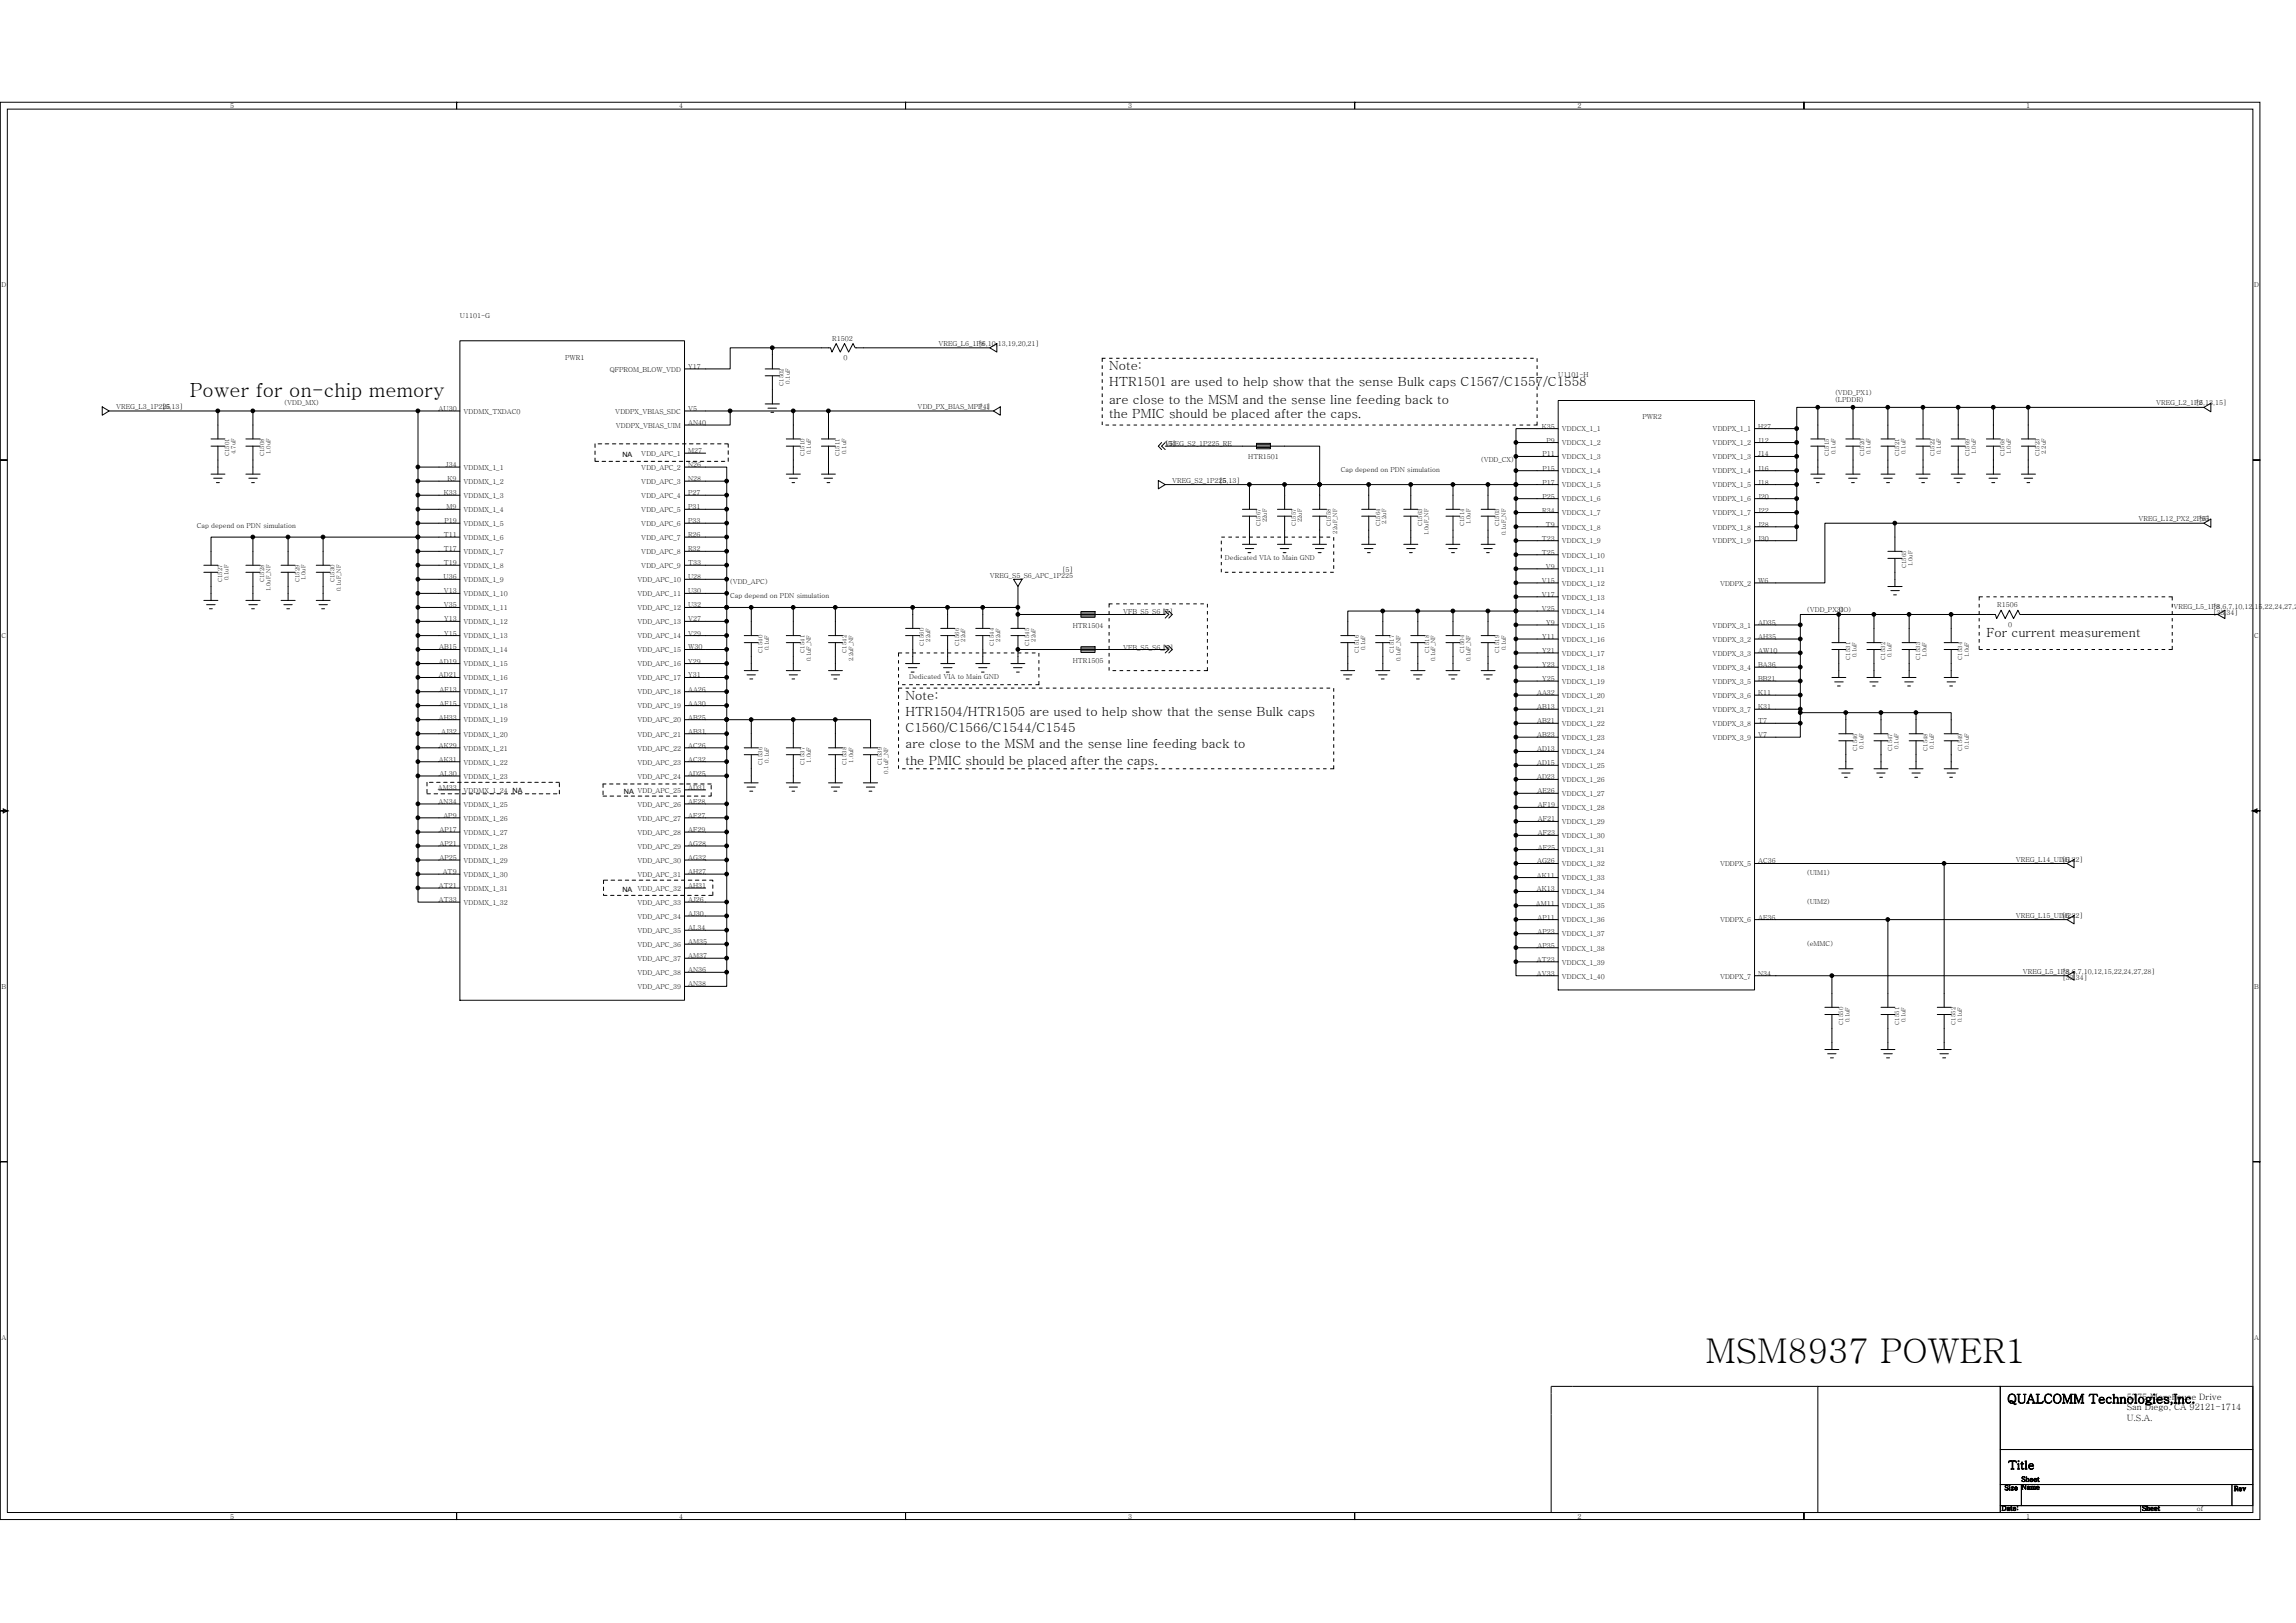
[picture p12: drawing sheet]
<svg xmlns="http://www.w3.org/2000/svg" width="297mm" height="210mm" viewBox="0 0 297 210" stroke-linecap="round" stroke-linejoin="round" font-family="sans-serif">
<defs><g id="words">
<text font-size="4.4" x="220.6" y="176.4">MSM8937 POWER1</text>
<text font-size="2.5" x="24.5" y="51.4">Power for on-chip memory</text>
<g font-size="1.6">
<text x="143.5" y="47.9">Note:</text>
<text x="143.5" y="50">HTR1501 are used to help show that the sense Bulk caps C1567/C1557/C1558</text>
<text x="143.5" y="52.3">are close to the MSM and the sense line feeding back to</text>
<text x="143.5" y="54.1">the PMIC should be placed after the caps.</text>
<text x="257" y="82.4">For current measurement</text>
<text x="117.2" y="90.6">Note:</text>
<text x="117.2" y="92.7">HTR1504/HTR1505 are used to help show that the sense Bulk caps</text>
<text x="117.2" y="94.7">C1560/C1566/C1544/C1545</text>
<text x="117.2" y="96.8">are close to the MSM and the sense line feeding back to</text>
<text x="117.2" y="98.9">the PMIC should be placed after the caps.</text>
<text x="259.7" y="181.5">QUALCOMM Technologies,Inc.</text>
</g>
<text font-size="1.5" x="259.8" y="190.1">Title</text>
<g font-size="1.1">
<text x="275.1" y="183.8">U.S.A.</text>
<text x="275.1" y="182.5">San Diego, CA 92121-1714</text>
<text x="275.1" y="181.1">5775 Morehouse Drive</text>
</g>
<g font-size=".9">
<text x="29.8" y="14">5</text>
<text x="87.9" y="14">4</text>
<text x="146" y="14">3</text>
<text x="204.1" y="14">2</text>
<text x="262.1" y="14">1</text>
<text x=".2" y="37.2">D</text>
<text x="59.5" y="41.1">U1101-G</text>
<text x="291.6" y="37.2">D</text>
<text x="73.1" y="46.5">PWR1</text>
<text x="89" y="47.7">Y17</text>
<text x="107.7" y="44.1">R1502</text>
<text x="109.1" y="46.6">0</text>
<text x="121.4" y="44.7">VREG_L6_1P8</text>
<text x="126.6" y="44.7">[6,10,13,19,20,21]</text>
<text x="15" y="52.9">VREG_L3_1P225</text>
<text x="21" y="52.9">[6,13]</text>
<text x="36.8" y="52.5">(VDD_MX)</text>
<text x="56.7" y="53.2">AU30</text>
<text x="60" y="53.5">VDDMX_TXDAC0</text>
<text x="78.9" y="48.1">QFPROM_BLOW_VDD</text>
<text x="79.6" y="53.5">VDDPX_VBIAS_SDC</text>
<text x="89" y="53.2">V5</text>
<text x="118.7" y="52.9">VDD_PX_BIAS_MPP_1</text>
<text x="126.7" y="52.9">[4]</text>
<text x="201.6" y="48.8">U1101-H</text>
<text x="237.4" y="52">(LPDDR)</text>
<text x="237.4" y="51.1">(VDD_PX1)</text>
<text x="279" y="52.5">VREG_L2_1P2</text>
<text x="284.1" y="52.5">[6,13,15]</text>
<text x="79.7" y="55.4">VDDPX_VBIAS_UIM</text>
<text x="80.5" y="59.1">NA</text>
<text x="83" y="59">VDD_APC_1</text>
<text x="89" y="55">AN40</text>
<text x="89" y="58.6">M27</text>
<text x="150.7" y="57.7">[5]</text>
<text x="150.7" y="57.7">VREG_S2_1P225_RE</text>
<text x="161.5" y="59.4">HTR1501</text>
<text x="191.6" y="59.7">(VDD_CX)</text>
<text x="199.5" y="55.5">K35</text>
<text x="199.6" y="59.1">P11</text>
<text x="200.1" y="57.3">P9</text>
<text x="202.1" y="55.8">VDDCX_1_1</text>
<text x="202.1" y="57.6">VDDCX_1_2</text>
<text x="202.1" y="59.4">VDDCX_1_3</text>
<text x="212.5" y="54.3">PWR2</text>
<text x="221.6" y="55.8">VDDPX_1_1</text>
<text x="221.6" y="57.6">VDDPX_1_2</text>
<text x="221.6" y="59.4">VDDPX_1_3</text>
<text x="227.5" y="55.5">H27</text>
<text x="227.5" y="57.3">J12</text>
<text x="227.5" y="59.1">J14</text>
<text x="57.4" y="64.1">K33</text>
<text x="57.7" y="60.4">J34</text>
<text x="57.8" y="65.9">M9</text>
<text x="57.9" y="62.3">K9</text>
<text x="60" y="60.8">VDDMX_1_1</text>
<text x="60" y="62.6">VDDMX_1_2</text>
<text x="60" y="64.4">VDDMX_1_3</text>
<text x="83" y="60.8">VDD_APC_2</text>
<text x="83" y="62.6">VDD_APC_3</text>
<text x="83" y="64.4">VDD_APC_4</text>
<text x="89" y="60.4">N26</text>
<text x="89" y="62.2">N28</text>
<text x="89" y="64.1">P27</text>
<text x="89" y="65.9">P31</text>
<text x="151.7" y="62.4">VREG_S2_1P225</text>
<text x="157.7" y="62.4">[ ,13]</text>
<text x="173.5" y="61.1">Cap depend on PDN simulation</text>
<text x="199.6" y="60.9">P15</text>
<text x="199.6" y="62.7">P17</text>
<text x="199.6" y="64.5">P25</text>
<text x="202.1" y="61.3">VDDCX_1_4</text>
<text x="202.1" y="63.1">VDDCX_1_5</text>
<text x="202.1" y="64.9">VDDCX_1_6</text>
<text x="221.6" y="61.3">VDDPX_1_4</text>
<text x="221.6" y="63.1">VDDPX_1_5</text>
<text x="221.6" y="64.9">VDDPX_1_6</text>
<text x="227.5" y="60.9">J16</text>
<text x="227.5" y="62.7">J18</text>
<text x="227.5" y="64.5">J20</text>
<text x="25.5" y="68.3">Cap depend on PDN simulation</text>
<text x="57.4" y="69.5">T11</text>
<text x="57.4" y="71.3">T17</text>
<text x="57.5" y="67.7">P19</text>
<text x="60" y="66.3">VDDMX_1_4</text>
<text x="60" y="68.1">VDDMX_1_5</text>
<text x="60" y="69.8">VDDMX_1_6</text>
<text x="60" y="71.7">VDDMX_1_7</text>
<text x="83" y="66.2">VDD_APC_5</text>
<text x="83" y="68">VDD_APC_6</text>
<text x="83" y="69.8">VDD_APC_7</text>
<text x="83" y="71.7">VDD_APC_8</text>
<text x="89" y="67.7">P33</text>
<text x="89" y="69.5">R26</text>
<text x="89" y="71.3">R32</text>
<text x="199.5" y="70">T23</text>
<text x="199.5" y="71.8">T25</text>
<text x="199.5" y="66.3">R34</text>
<text x="200" y="68.2">T9</text>
<text x="202.1" y="66.7">VDDCX_1_7</text>
<text x="202.1" y="68.5">VDDCX_1_8</text>
<text x="202.1" y="70.3">VDDCX_1_9</text>
<text x="221.6" y="66.7">VDDPX_1_7</text>
<text x="221.6" y="68.5">VDDPX_1_8</text>
<text x="221.6" y="70.3">VDDPX_1_9</text>
<text x="227.5" y="66.3">J22</text>
<text x="227.5" y="68.2">J28</text>
<text x="227.5" y="70">J30</text>
<text x="276.7" y="67.4">VREG_L12_PX2_2P95</text>
<text x="284.5" y="67.4">[6]</text>
<text x="57.4" y="75">U36</text>
<text x="57.4" y="73.1">T19</text>
<text x="57.4" y="76.8">V13</text>
<text x="60" y="73.5">VDDMX_1_8</text>
<text x="60" y="75.3">VDDMX_1_9</text>
<text x="60" y="77.1">VDDMX_1_10</text>
<text x="82.5" y="75.3">VDD_APC_10</text>
<text x="82.5" y="77.1">VDD_APC_11</text>
<text x="83" y="73.5">VDD_APC_9</text>
<text x="89" y="73.1">T33</text>
<text x="89" y="74.9">U28</text>
<text x="89" y="76.8">U30</text>
<text x="94.5" y="75.6">(VDD_APC)</text>
<text x="94.5" y="77.4">Cap depend on PDN simulation</text>
<text x="128.1" y="74.8">VREG_S5_S6_APC_1P225</text>
<text x="137.4" y="74">[5]</text>
<text x="158.5" y="72.4">Dedicated VIA to Main GND</text>
<text x="199.5" y="75.4">V15</text>
<text x="199.5" y="77.2">V17</text>
<text x="200" y="73.6">V9</text>
<text x="202.1" y="72.1">VDDCX_1_10</text>
<text x="202.1" y="74">VDDCX_1_11</text>
<text x="202.1" y="75.8">VDDCX_1_12</text>
<text x="202.1" y="77.6">VDDCX_1_13</text>
<text x="222.5" y="75.8">VDDPX_2</text>
<text x="227.5" y="75.4">W6</text>
<text x=".2" y="82.6">C</text>
<text x="57.4" y="78.6">V35</text>
<text x="57.5" y="80.4">Y13</text>
<text x="57.5" y="82.2">Y15</text>
<text x="60" y="79">VDDMX_1_11</text>
<text x="60" y="80.8">VDDMX_1_12</text>
<text x="60" y="82.6">VDDMX_1_13</text>
<text x="82.5" y="78.9">VDD_APC_12</text>
<text x="82.5" y="80.7">VDD_APC_13</text>
<text x="82.5" y="82.6">VDD_APC_14</text>
<text x="89" y="78.6">U32</text>
<text x="89" y="80.4">V27</text>
<text x="89" y="82.2">V29</text>
<text x="138.8" y="81.2">HTR1504</text>
<text x="145.3" y="79.5">VFB_S5_S6_P</text>
<text x="150.4" y="79.5">[5]</text>
<text x="199.5" y="79.1">V25</text>
<text x="199.5" y="82.7">Y11</text>
<text x="200" y="80.9">Y9</text>
<text x="202.1" y="79.4">VDDCX_1_14</text>
<text x="202.1" y="81.2">VDDCX_1_15</text>
<text x="202.1" y="83">VDDCX_1_16</text>
<text x="221.6" y="81.2">VDDPX_3_1</text>
<text x="221.6" y="83">VDDPX_3_2</text>
<text x="227.5" y="80.9">AD35</text>
<text x="227.5" y="82.7">AH35</text>
<text x="233.8" y="79.2">(VDD_PX3)</text>
<text x="237.9" y="79.2">(IO)</text>
<text x="258.4" y="78.6">R1506</text>
<text x="259.8" y="81.1">0</text>
<text x="281.2" y="78.8">VREG_L5_1P8</text>
<text x="286.3" y="79.6">[33,34]</text>
<text x="286.3" y="78.8">[3,6,7,10,12,15,22,24,27,2</text>
<text x="291.6" y="82.6">C</text>
<text x="56.8" y="85.9">AD19</text>
<text x="56.8" y="87.7">AD21</text>
<text x="56.8" y="84">AB15</text>
<text x="56.9" y="89.5">AF13</text>
<text x="60" y="84.4">VDDMX_1_14</text>
<text x="60" y="86.2">VDDMX_1_15</text>
<text x="60" y="88">VDDMX_1_16</text>
<text x="60" y="89.9">VDDMX_1_17</text>
<text x="82.5" y="84.4">VDD_APC_15</text>
<text x="82.5" y="86.2">VDD_APC_16</text>
<text x="82.5" y="89.9">VDD_APC_18</text>
<text x="82.5" y="88">VDD_APC_17</text>
<text x="89" y="84">W30</text>
<text x="89" y="85.9">Y29</text>
<text x="89" y="89.5">AA26</text>
<text x="89" y="87.7">Y31</text>
<text x="117.6" y="87.8">Dedicated VIA to Main GND</text>
<text x="138.8" y="85.8">HTR1505</text>
<text x="145.3" y="84">VFB_S5_S6_N</text>
<text x="150.4" y="84">[5]</text>
<text x="198.9" y="89.9">AA32</text>
<text x="199.5" y="84.5">Y21</text>
<text x="199.5" y="88.1">Y25</text>
<text x="199.5" y="86.3">Y23</text>
<text x="202.1" y="84.8">VDDCX_1_17</text>
<text x="202.1" y="88.5">VDDCX_1_19</text>
<text x="202.1" y="86.7">VDDCX_1_18</text>
<text x="221.6" y="84.8">VDDPX_3_3</text>
<text x="221.6" y="86.7">VDDPX_3_4</text>
<text x="221.6" y="88.5">VDDPX_3_5</text>
<text x="227.5" y="84.5">AW10</text>
<text x="227.5" y="86.3">BA36</text>
<text x="227.5" y="88.1">BB21</text>
<text x="227.5" y="89.9">K11</text>
<text x="56.8" y="93.1">AH33</text>
<text x="56.9" y="91.3">AF15</text>
<text x="57.1" y="94.9">AJ32</text>
<text x="60" y="91.7">VDDMX_1_18</text>
<text x="60" y="93.5">VDDMX_1_19</text>
<text x="60" y="95.3">VDDMX_1_20</text>
<text x="82.5" y="93.5">VDD_APC_20</text>
<text x="82.5" y="95.3">VDD_APC_21</text>
<text x="82.5" y="91.7">VDD_APC_19</text>
<text x="89" y="93.1">AB25</text>
<text x="89" y="94.9">AB31</text>
<text x="89" y="91.3">AA30</text>
<text x="198.9" y="91.8">AB13</text>
<text x="198.9" y="93.6">AB21</text>
<text x="198.9" y="95.4">AB23</text>
<text x="202.1" y="90.3">VDDCX_1_20</text>
<text x="202.1" y="92.1">VDDCX_1_21</text>
<text x="202.1" y="93.9">VDDCX_1_22</text>
<text x="202.1" y="95.7">VDDCX_1_23</text>
<text x="221.6" y="90.3">VDDPX_3_6</text>
<text x="221.6" y="92.1">VDDPX_3_7</text>
<text x="221.6" y="93.9">VDDPX_3_8</text>
<text x="221.6" y="95.7">VDDPX_3_9</text>
<text x="227.5" y="91.8">K31</text>
<text x="227.5" y="93.6">T7</text>
<text x="227.5" y="95.4">V7</text>
<text x="56.8" y="96.8">AK29</text>
<text x="56.8" y="98.6">AK31</text>
<text x="56.9" y="100.4">AL30</text>
<text x="60" y="97.1">VDDMX_1_21</text>
<text x="60" y="98.9">VDDMX_1_22</text>
<text x="60" y="100.8">VDDMX_1_23</text>
<text x="82.5" y="97.1">VDD_APC_22</text>
<text x="82.5" y="98.9">VDD_APC_23</text>
<text x="82.5" y="100.8">VDD_APC_24</text>
<text x="89" y="96.8">AC26</text>
<text x="89" y="98.6">AC32</text>
<text x="89" y="100.4">AD25</text>
<text x="198.9" y="97.2">AD13</text>
<text x="198.9" y="99">AD15</text>
<text x="198.9" y="100.8">AD23</text>
<text x="202.1" y="97.6">VDDCX_1_24</text>
<text x="202.1" y="99.4">VDDCX_1_25</text>
<text x="202.1" y="101.2">VDDCX_1_26</text>
<text x="56.6" y="102.2">AM33</text>
<text x="56.7" y="104">AN34</text>
<text x="56.9" y="107.7">AP17</text>
<text x="57.4" y="105.8">AP9</text>
<text x="60" y="102.6">VDDMX_1_24 NA</text>
<text x="60" y="104.4">VDDMX_1_25</text>
<text x="60" y="106.2">VDDMX_1_26</text>
<text x="80.7" y="102.8">NA VDD_APC_25</text>
<text x="82.5" y="104.4">VDD_APC_26</text>
<text x="82.5" y="106.2">VDD_APC_27</text>
<text x="89" y="102.2">AD31</text>
<text x="89" y="104">AE28</text>
<text x="89" y="105.8">AF27</text>
<text x="89" y="107.7">AF29</text>
<text x="198.9" y="102.6">AE26</text>
<text x="198.9" y="104.5">AF19</text>
<text x="198.9" y="106.3">AF21</text>
<text x="202.1" y="103">VDDCX_1_27</text>
<text x="202.1" y="104.8">VDDCX_1_28</text>
<text x="202.1" y="106.6">VDDCX_1_29</text>
<text x="56.9" y="109.5">AP21</text>
<text x="56.9" y="111.3">AP25</text>
<text x="57.3" y="113.1">AT9</text>
<text x="60" y="108">VDDMX_1_27</text>
<text x="60" y="109.8">VDDMX_1_28</text>
<text x="60" y="111.6">VDDMX_1_29</text>
<text x="60" y="113.5">VDDMX_1_30</text>
<text x="82.5" y="108">VDD_APC_28</text>
<text x="82.5" y="109.8">VDD_APC_29</text>
<text x="82.5" y="111.6">VDD_APC_30</text>
<text x="82.5" y="113.5">VDD_APC_31</text>
<text x="89" y="109.5">AG28</text>
<text x="89" y="111.3">AG32</text>
<text x="89" y="113.1">AH27</text>
<text x="198.8" y="113.5">AK11</text>
<text x="198.9" y="111.7">AG26</text>
<text x="198.9" y="108.1">AF23</text>
<text x="198.9" y="109.9">AF25</text>
<text x="202.1" y="108.4">VDDCX_1_30</text>
<text x="202.1" y="110.3">VDDCX_1_31</text>
<text x="202.1" y="112.1">VDDCX_1_32</text>
<text x="202.1" y="113.9">VDDCX_1_33</text>
<text x="222.5" y="112.1">VDDPX_5</text>
<text x="227.5" y="111.7">AC36</text>
<text x="233.8" y="113.3">(UIM1)</text>
<text x="260.8" y="111.5">VREG_L14_UIM1</text>
<text x="266.8" y="111.5">[6,22]</text>
<text x="56.8" y="114.9">AT21</text>
<text x="56.8" y="116.7">AT33</text>
<text x="60" y="115.3">VDDMX_1_31</text>
<text x="60" y="117.1">VDDMX_1_32</text>
<text x="80.5" y="115.4">NA</text>
<text x="82.5" y="115.3">VDD_APC_32</text>
<text x="82.5" y="117.1">VDD_APC_33</text>
<text x="82.5" y="118.9">VDD_APC_34</text>
<text x="89" y="114.9">AH31</text>
<text x="89" y="116.7">AJ26</text>
<text x="89" y="118.5">AJ30</text>
<text x="198.7" y="117.2">AM11</text>
<text x="198.8" y="115.3">AK13</text>
<text x="198.9" y="119">AP11</text>
<text x="202.1" y="115.7">VDDCX_1_34</text>
<text x="202.1" y="117.5">VDDCX_1_35</text>
<text x="202.1" y="119.3">VDDCX_1_36</text>
<text x="222.5" y="119.3">VDDPX_6</text>
<text x="227.5" y="119">AE36</text>
<text x="233.8" y="116.9">(UIM2)</text>
<text x="260.8" y="118.7">VREG_L15_UIM2</text>
<text x="266.8" y="118.7">[6,22]</text>
<text x="82.5" y="120.7">VDD_APC_35</text>
<text x="82.5" y="122.5">VDD_APC_36</text>
<text x="82.5" y="124.3">VDD_APC_37</text>
<text x="89" y="120.4">AL34</text>
<text x="89" y="122.2">AM35</text>
<text x="89" y="124">AM37</text>
<text x="89" y="125.8">AN36</text>
<text x="198.8" y="124.4">AT23</text>
<text x="198.9" y="120.8">AP23</text>
<text x="198.9" y="122.6">AP35</text>
<text x="202.1" y="121.2">VDDCX_1_37</text>
<text x="202.1" y="123">VDDCX_1_38</text>
<text x="202.1" y="124.8">VDDCX_1_39</text>
<text x="233.8" y="122.4">(eMMC)</text>
<text x="261.7" y="126">VREG_L5_1P8</text>
<text x="266.8" y="126">[3,6,7,10,12,15,22,24,27,28]</text>
<text x=".2" y="128">B</text>
<text x="82.5" y="126.2">VDD_APC_38</text>
<text x="82.5" y="128">VDD_APC_39</text>
<text x="89" y="127.6">AN38</text>
<text x="198.8" y="126.2">AV33</text>
<text x="202.1" y="126.6">VDDCX_1_40</text>
<text x="222.5" y="126.6">VDDPX_7</text>
<text x="227.5" y="126.2">N34</text>
<text x="266.8" y="126.9">[33,34]</text>
<text x="291.6" y="128">B</text>
<text x=".2" y="173.4">A</text>
<text x="291.6" y="173.4">A</text>
<text x="261.5" y="191.7">Sheet</text>
<text x="29.8" y="196.5">5</text>
<text x="87.9" y="196.5">4</text>
<text x="146" y="196.5">3</text>
<text x="204.1" y="196.5">2</text>
<text x="258.9" y="195.4">Date:</text>
<text x="259.3" y="192.8">Size Name</text>
<text x="262.1" y="196.5">1</text>
<text x="277.1" y="195.4">Sheet</text>
<text x="284.2" y="195.4">of</text>
<text x="289" y="192.9">Rev</text>
</g>
<g font-size=".7">
<text x="101.4" y="49.9" transform="rotate(-90 101.4 49.9)">C1502</text>
<text x="102.2" y="49.6" transform="rotate(-90 102.2 49.6)">0.1uF</text>
<text x="29.7" y="59" transform="rotate(-90 29.7 59)">C1501</text>
<text x="30.5" y="58.7" transform="rotate(-90 30.5 58.7)">4.7uF</text>
<text x="34.2" y="59" transform="rotate(-90 34.2 59)">C1508</text>
<text x="35" y="58.7" transform="rotate(-90 35 58.7)">1.0uF</text>
<text x="104.1" y="59" transform="rotate(-90 104.1 59)">C1510</text>
<text x="104.9" y="58.7" transform="rotate(-90 104.9 58.7)">0.1uF</text>
<text x="108.6" y="59" transform="rotate(-90 108.6 59)">C1511</text>
<text x="109.4" y="58.7" transform="rotate(-90 109.4 58.7)">0.1uF</text>
<text x="236.6" y="59" transform="rotate(-90 236.6 59)">C1515</text>
<text x="237.4" y="58.7" transform="rotate(-90 237.4 58.7)">0.1uF</text>
<text x="241.2" y="59" transform="rotate(-90 241.2 59)">C1520</text>
<text x="242" y="58.7" transform="rotate(-90 242 58.7)">0.1uF</text>
<text x="245.7" y="59" transform="rotate(-90 245.7 59)">C1521</text>
<text x="246.5" y="58.7" transform="rotate(-90 246.5 58.7)">0.1uF</text>
<text x="250.3" y="59" transform="rotate(-90 250.3 59)">C1522</text>
<text x="251.1" y="58.7" transform="rotate(-90 251.1 58.7)">0.1uF</text>
<text x="254.8" y="59" transform="rotate(-90 254.8 59)">C1569</text>
<text x="255.6" y="58.7" transform="rotate(-90 255.6 58.7)">1.0uF</text>
<text x="259.3" y="59" transform="rotate(-90 259.3 59)">C1568</text>
<text x="260.2" y="58.7" transform="rotate(-90 260.2 58.7)">1.0uF</text>
<text x="263.9" y="59" transform="rotate(-90 263.9 59)">C1523</text>
<text x="264.7" y="58.7" transform="rotate(-90 264.7 58.7)">2.2uF</text>
<text x="163.1" y="68.1" transform="rotate(-90 163.1 68.1)">C1567</text>
<text x="163.9" y="67.6" transform="rotate(-90 163.9 67.6)">22uF</text>
<text x="167.6" y="68.1" transform="rotate(-90 167.6 68.1)">C1557</text>
<text x="168.4" y="67.6" transform="rotate(-90 168.4 67.6)">22uF</text>
<text x="172.2" y="68.1" transform="rotate(-90 172.2 68.1)">C1558</text>
<text x="173" y="69" transform="rotate(-90 173 69)">22uF_NF</text>
<text x="178.5" y="68.1" transform="rotate(-90 178.5 68.1)">C1564</text>
<text x="179.3" y="67.8" transform="rotate(-90 179.3 67.8)">2.2uF</text>
<text x="184" y="68.1" transform="rotate(-90 184 68.1)">C1563</text>
<text x="184.8" y="69.2" transform="rotate(-90 184.8 69.2)">1.0uF_NF</text>
<text x="189.4" y="68.1" transform="rotate(-90 189.4 68.1)">C1514</text>
<text x="190.2" y="67.8" transform="rotate(-90 190.2 67.8)">1.0uF</text>
<text x="193.9" y="68.1" transform="rotate(-90 193.9 68.1)">C1503</text>
<text x="194.8" y="69.2" transform="rotate(-90 194.8 69.2)">0.1uF_NF</text>
<text x="28.7" y="75.4" transform="rotate(-90 28.7 75.4)">C1527</text>
<text x="29.5" y="75.1" transform="rotate(-90 29.5 75.1)">0.1uF</text>
<text x="34.2" y="75.4" transform="rotate(-90 34.2 75.4)">C1528</text>
<text x="35" y="76.5" transform="rotate(-90 35 76.5)">1.0uF_NF</text>
<text x="38.7" y="75.4" transform="rotate(-90 38.7 75.4)">C1529</text>
<text x="39.5" y="75.1" transform="rotate(-90 39.5 75.1)">1.0uF</text>
<text x="43.3" y="75.4" transform="rotate(-90 43.3 75.4)">C1530</text>
<text x="44.1" y="76.5" transform="rotate(-90 44.1 76.5)">0.1uF_NF</text>
<text x="246.6" y="73.5" transform="rotate(-90 246.6 73.5)">C1565</text>
<text x="247.4" y="73.2" transform="rotate(-90 247.4 73.2)">1.0uF</text>
<text x="119.5" y="83.5" transform="rotate(-90 119.5 83.5)">C1560</text>
<text x="120.3" y="83" transform="rotate(-90 120.3 83)">22uF</text>
<text x="124.1" y="83.5" transform="rotate(-90 124.1 83.5)">C1566</text>
<text x="124.9" y="83" transform="rotate(-90 124.9 83)">22uF</text>
<text x="128.6" y="83.5" transform="rotate(-90 128.6 83.5)">C1544</text>
<text x="129.4" y="83" transform="rotate(-90 129.4 83)">22uF</text>
<text x="133.1" y="83.5" transform="rotate(-90 133.1 83.5)">C1545</text>
<text x="134" y="83" transform="rotate(-90 134 83)">22uF</text>
<text x="98.7" y="84.4" transform="rotate(-90 98.7 84.4)">C1540</text>
<text x="99.5" y="84.1" transform="rotate(-90 99.5 84.1)">0.1uF</text>
<text x="104.1" y="84.4" transform="rotate(-90 104.1 84.4)">C1541</text>
<text x="104.9" y="85.6" transform="rotate(-90 104.9 85.6)">0.1uF_NF</text>
<text x="109.5" y="84.4" transform="rotate(-90 109.5 84.4)">C1542</text>
<text x="110.4" y="85.6" transform="rotate(-90 110.4 85.6)">2.2uF_NF</text>
<text x="175.8" y="84.4" transform="rotate(-90 175.8 84.4)">C1516</text>
<text x="176.6" y="84.1" transform="rotate(-90 176.6 84.1)">0.1uF</text>
<text x="180.3" y="84.4" transform="rotate(-90 180.3 84.4)">C1517</text>
<text x="181.2" y="85.6" transform="rotate(-90 181.2 85.6)">0.1uF_NF</text>
<text x="184.9" y="84.4" transform="rotate(-90 184.9 84.4)">C1518</text>
<text x="185.7" y="85.6" transform="rotate(-90 185.7 85.6)">0.1uF_NF</text>
<text x="189.4" y="84.4" transform="rotate(-90 189.4 84.4)">C1504</text>
<text x="190.2" y="85.6" transform="rotate(-90 190.2 85.6)">0.1uF_NF</text>
<text x="193.9" y="84.4" transform="rotate(-90 193.9 84.4)">C1519</text>
<text x="194.8" y="84.1" transform="rotate(-90 194.8 84.1)">0.1uF</text>
<text x="239.3" y="85.3" transform="rotate(-90 239.3 85.3)">C1531</text>
<text x="240.2" y="85" transform="rotate(-90 240.2 85)">0.1uF</text>
<text x="243.9" y="85.3" transform="rotate(-90 243.9 85.3)">C1532</text>
<text x="244.7" y="85" transform="rotate(-90 244.7 85)">0.1uF</text>
<text x="248.4" y="85.3" transform="rotate(-90 248.4 85.3)">C1533</text>
<text x="249.3" y="85" transform="rotate(-90 249.3 85)">1.0uF</text>
<text x="253.9" y="85.3" transform="rotate(-90 253.9 85.3)">C1534</text>
<text x="254.7" y="85" transform="rotate(-90 254.7 85)">1.0uF</text>
<text x="98.7" y="99" transform="rotate(-90 98.7 99)">C1536</text>
<text x="99.5" y="98.7" transform="rotate(-90 99.5 98.7)">0.1uF</text>
<text x="104.1" y="99" transform="rotate(-90 104.1 99)">C1537</text>
<text x="104.9" y="98.7" transform="rotate(-90 104.9 98.7)">1.0uF</text>
<text x="109.5" y="99" transform="rotate(-90 109.5 99)">C1538</text>
<text x="110.4" y="98.7" transform="rotate(-90 110.4 98.7)">1.0uF</text>
<text x="114.1" y="99" transform="rotate(-90 114.1 99)">C1539</text>
<text x="114.9" y="100.1" transform="rotate(-90 114.9 100.1)">0.1uF_NF</text>
<text x="240.3" y="97.2" transform="rotate(-90 240.3 97.2)">C1546</text>
<text x="241.1" y="96.9" transform="rotate(-90 241.1 96.9)">0.1uF</text>
<text x="244.8" y="97.2" transform="rotate(-90 244.8 97.2)">C1547</text>
<text x="245.6" y="96.9" transform="rotate(-90 245.6 96.9)">0.1uF</text>
<text x="249.4" y="97.2" transform="rotate(-90 249.4 97.2)">C1548</text>
<text x="250.2" y="96.9" transform="rotate(-90 250.2 96.9)">0.1uF</text>
<text x="253.9" y="97.2" transform="rotate(-90 253.9 97.2)">C1549</text>
<text x="254.7" y="96.9" transform="rotate(-90 254.7 96.9)">0.1uF</text>
<text x="238.5" y="132.6" transform="rotate(-90 238.5 132.6)">C1550</text>
<text x="239.3" y="132.3" transform="rotate(-90 239.3 132.3)">0.1uF</text>
<text x="245.7" y="132.6" transform="rotate(-90 245.7 132.6)">C1551</text>
<text x="246.5" y="132.3" transform="rotate(-90 246.5 132.3)">0.1uF</text>
<text x="253" y="132.6" transform="rotate(-90 253 132.6)">C1552</text>
<text x="253.8" y="132.3" transform="rotate(-90 253.8 132.3)">0.1uF</text>
</g>
</g></defs>
<g fill="none" stroke="#000" stroke-width=".13">
<path d="M0 13.2h59.1v.9v-.9h58.1v.9v-.9h58.1v.9v-.9h58.1v.9v-.9h59v46.3h-.9h.9v45.4h-.9l.5-.3v.6l-.5-.3h.9v45.4h-.9h.9v46.3h-59v-.9v.9h-58.1v-.9v.9h-58.1v-.9v.9h-58.1v-.9v.9h-59.1v-46.3h.9h-.9v-45.4h.9l-.5-.3v.6l.5-.3h-.9v-45.4h.9h-.9zM.9 14.1h290.6v181.6h-290.6zM13.2 52.6l.9 .6-.9 .5zM27.3 56.8h1.8M27.3 57.7h1.8M28.2 53.2v3.6M28.2 57.7v3.6M31.8 56.8h1.9M31.8 57.7h1.9M32.7 53.2v3.6M32.7 57.7v3.6M54.1 53.2v36.3"/>
<path d="M59.5 53.2h-45.4M59.5 44.1h29.1v85.3h-29.1zM77 59.3v.4h.4M77 57.4v.5M77 58.4v.4M77.4 57.4h.4M77.9 59.7h.5M78.3 57.4h.5M78.8 59.7h.4M79.2 57.4h.5M79.7 59.7h.5M80.1 57.4h.5"/>
<path d="M80.6 59.7h.5M81 57.4h.5M81.5 59.7h.5M81.9 57.4h.5M82.4 59.7h.5M82.8 57.4h.5M83.3 59.7h.5M83.8 57.4h.4M84.2 59.7h.5M84.6 57.4h.5M85.2 59.7h.4M85.6 57.4h.4"/>
<path d="M86 59.7h.5M86.5 57.4h.4M87 59.7h.4M87.4 57.4h.4M87.9 59.7h.4M88.3 57.4h.4M88.6 53.2h5.9v1.8h-5.9M88.6 58.6h2.7M88.8 59.7h.5M89.2 57.4h.5M89.7 59.7h.4M90.1 57.4h.5"/>
<path d="M90.6 59.7h.5M91 57.4h.5M91.5 59.7h.5M91.9 57.4h.5M92.4 59.7h.5M92.8 57.4h.5M93.3 59.7h.5M93.7 57.4h.5v.5M94.2 58.3v.5M94.2 59.2v.5M99 47.7h1.8M99 48.6h1.8"/>
<path d="M99 52.3h1.8M99.4 52.8h1.1M99.7 53.3h.4M99.9 48.6v3.7M99.9 45h7.5l.2 .6 .6-1.2 .5 1.2 .6-1.2 .5 1.2 .6-1.2 .2 .6h17.5M99.9 45h-5.4v2.7h-5.9M99.9 45v2.7M101.7 56.8h1.8M101.7 57.7h1.8M102.6 57.7v3.6M102.6 53.2v3.6M106.3 56.8h1.8"/>
<path d="M106.3 57.7h1.8M107.2 57.7v3.6M107.2 53.2v3.6M128.1 45l.9-.6v1.2zM128.5 53.2l.9-.6v1.1zM128.5 53.2h-34M142.6 47.3v.4M142.6 48.2v.4M142.6 49.1v.4M142.6 50v.4M142.6 50.9v.5M142.6 51.8v.5"/>
<path d="M142.6 52.7v.5M142.6 53.6v.5M142.6 54.5v.5M143 46.4h-.4v.4M143 55h.5M143.5 46.4h.4M143.9 55h.5M144.4 46.4h.4M144.8 55h.5M145.3 46.4h.5M145.8 55h.4M146.2 46.4h.5"/>
<path d="M146.7 55h.4M147.1 46.4h.5M147.6 55h.4M148 46.4h.5M148.5 55h.4M148.9 46.4h.5M149.4 55h.5M149.9 46.4h.4M150.3 57.3l-.4 .4 .4 .5M150.3 55h.4M150.7 57.3l-.4 .4 .4 .5M150.7 46.4h.5"/>
<path d="M150.7 57.7h20v8.2M151.2 55h.5M151.7 46.4h.4M152.1 55h.5M152.6 46.4h.4M153 55h.5M153.5 46.4h.4M153.9 55h.5M154.4 46.4h.4M154.8 55h.5M155.3 46.4h.4M155.7 55h.5"/>
<path d="M156.2 46.4h.5M156.7 55h.4M157.1 46.4h.5M157.6 55h.4M158 46.4h.5M158.5 55h.4M158.9 46.4h.5M159.4 55h.4M159.8 46.4h.5M160.3 55h.4M160.7 46.4h.5M161.2 55h.4"/>
<path d="M161.6 46.4h.5M162.1 55h.5M162.6 46.4h.4M162.6 57.4h1.8v.7h-1.8zM162.6 57.5h1.8M162.6 57.9h1.8M163 55h.5M163.5 46.4h.4M163.9 55h.5M164.4 46.4h.4M164.4 57.7h.1M164.8 55h.5"/>
<path d="M165.3 46.4h.4M165.7 55h.5M166.2 46.4h.4M166.6 55h.5M167.1 46.4h.4M167.5 55h.5M168 46.4h.4M168.4 55h.5M168.9 46.4h.5M169.4 55h.4M169.8 46.4h.5M170.3 55h.4"/>
<path d="M170.7 46.4h.5M171.2 55h.4M171.6 46.4h.5M172.1 55h.4M172.5 46.4h.5M173 55h.5M173.5 46.4h.4M173.9 55h.5M174.4 46.4h.4M174.8 55h.5M175.3 46.4h.4M175.7 55h.5"/>
<path d="M176.2 46.4h.4M176.6 55h.5M177.1 46.4h.4M177.5 55h.5M178 46.4h.4M178.4 55h.5M178.9 46.4h.4M179.3 55h.5M179.8 46.4h.5M180.3 55h.4M180.7 46.4h.5M181.2 55h.4"/>
<path d="M181.6 46.4h.5M182.1 55h.4M182.5 46.4h.5M183 55h.4M183.4 46.4h.5M183.9 55h.5M184.4 46.4h.4M184.8 55h.4M185.2 46.4h.5M185.7 55h.5M186.2 46.4h.4M186.6 55h.5"/>
<path d="M187.1 46.4h.4M187.5 55h.5M188 46.4h.4M188.4 55h.5M188.9 46.4h.4M189.3 55h.5M189.8 46.4h.4M190.2 55h.5M190.7 46.4h.5M191.2 55h.4M191.6 46.4h.4M192 55h.5"/>
<path d="M192.5 46.4h.5M193 55h.4M193.4 46.4h.5M193.9 55h.4M194.3 46.4h.5M194.8 55h.4M195.2 46.4h.5M195.7 55h.4M196.1 46.4h.5M196.1 57.3v7.2M196.6 55h.5M197.1 46.4h.4"/>
<path d="M197.5 55h.5M198 46.4h.4M198.9 54.5v.5h-.5M198.9 46.4v.4M198.9 47.3v.4M198.9 48.2v.4M198.9 49.1v.4M198.9 50v.4M198.9 50.9v.5M198.9 51.8v.5M198.9 52.7v.5M198.9 53.6v.5"/>
<path d="M201.6 51.8h25.4v76.3h-25.4zM201.6 55.5h-5.5v1.8M201.6 57.3h-5.5M201.6 59.1h-5.5M232.4 59.1v1.8h-5.4M232.4 55.5h-5.4M232.4 57.3h-5.4M232.4 59.1h-5.4M232.4 55.5v3.6M234.3 56.8h1.8M234.3 57.7h1.8M235.2 57.7v3.6"/>
<path d="M235.2 52.7h-2.8v2.8M235.2 52.7v4.1M235.2 52.7h49.9M238.8 56.8h1.8M238.8 57.7h1.8M239.7 52.7v4.1M239.7 57.7v3.6M243.3 56.8h1.8M243.3 57.7h1.8M244.2 57.7v3.6M244.2 52.7v4.1M247.9 56.8h1.8"/>
<path d="M247.9 57.7h1.8M248.8 57.7v3.6M248.8 52.7v4.1M252.4 56.8h1.9M252.4 57.7h1.9M253.3 57.7v3.6M253.3 52.7v4.1M257 56.8h1.8M257 57.7h1.8M257.9 52.7v4.1M257.9 57.7v3.6M261.5 56.8h1.8"/>
<path d="M261.5 57.7h1.8M262.4 57.7v3.6M262.4 52.7v4.1M285.1 52.7l.9-.5v1.1zM26.4 74h1.8M26.4 73.1h1.8M26.4 77.7h1.8M26.7 78.2h1.1M27.1 78.8h.4M27.3 74v3.7M27.3 61.3h1.8M27.6 61.9h1.1"/>
<path d="M28 62.4h.4M31.8 74h1.9M31.8 73.1h1.9M31.8 61.3h1.9M31.8 77.7h1.9M32.2 61.9h1.1M32.2 78.2h1.1M32.6 62.4h.3M32.6 78.8h.3M32.7 69.5v3.6M32.7 74v3.7M32.7 69.5h4.6"/>
<path d="M32.7 69.5h-5.4v3.6M36.4 74h1.8M36.4 73.1h1.8M36.4 77.7h1.8M36.7 78.2h1.1M37.1 78.8h.4M37.3 69.5v3.6M37.3 74v3.7M40.9 74h1.8M40.9 73.1h1.8M40.9 77.7h1.8M41.3 78.2h1.1"/>
<path d="M41.6 78.8h.4M41.8 69.5v3.6M41.8 74v3.7M59.5 69.5h-22.2M59.5 73.1h-5.4M59.5 65.9h-5.4M59.5 60.4h-5.4M59.5 62.3h-5.4M59.5 64.1h-5.4M59.5 67.7h-5.4M59.5 71.3h-5.4M59.5 75h-5.4"/>
<path d="M59.5 76.8h-5.4M59.5 78.6h-5.4M88.6 60.4h5.4v1.9M94 62.3v32.6M94 69.5h-5.4M94 73.1h-5.4M94 65.9h-5.4M94 62.3h-5.4M94 64.1h-5.4M94 67.7h-5.4M94 71.3h-5.4M94 75h-5.4"/>
<path d="M94 76.8h-5.4M97.2 78.6h10.9M97.2 78.6h-8.6M97.2 78.6v3.6M101.7 61.3h1.8M102.1 61.9h1.1M102.5 62.4h.3M102.6 78.6v3.6M106.3 61.3h1.8M106.6 61.9h1.1M107 62.4h.4M108.1 78.6v3.6"/>
<path d="M108.1 78.6h23.6M118.1 78.6v2.7M122.6 78.6v2.7M127.1 78.6v2.7M131.1 75h1.1l-.5 .9zM131.7 79.5h.1M131.7 78.6v.9h19M131.7 75.9v2.7M131.7 79.5v1.8M139.8 79.1h1.9v.8h-1.9zM139.8 79.3h1.9M139.8 79.7h1.9"/>
<path d="M141.7 79.5h.1M143.5 79.1v.4M143.5 80v.4M143.9 78.1h-.4v.5M144.4 78.1h.4M145.3 78.1h.5M146.2 78.1h.5M147.1 78.1h.5M148 78.1h.5M148.9 78.1h.5M149.9 62.2l.8 .5-.8 .5zM149.9 78.1h.4"/>
<path d="M150.7 79.1l.5 .4-.5 .5M150.7 78.1h.5M150.7 62.7h15.5M151.2 79.1l.5 .4-.5 .5M151.7 78.1h.4M152.6 78.1h.4M153.5 78.1h.4M154.4 78.1h.4M155.3 78.1h.4M156.2 78.1v.5M156.2 79.1v.4M156.2 80v.4"/>
<path d="M158 70v.4M158 70.9v.4M158 71.8v.4M158 72.7v.4M158 73.6v.4M158 69.5h.5M158.5 74h.4M158.9 69.5h.5M159.4 74h.4M159.8 69.5h.5M160.3 74h.4M160.7 69.5h.5"/>
<path d="M160.7 65.9h1.9M160.7 66.8h1.9M160.7 70.4h1.9M161.1 71h1.1M161.2 74h.4M161.5 71.5h.3M161.6 69.5h.5M161.6 62.7v3.2M161.6 66.8v3.6M162.1 74h.5M162.6 69.5h.4M163 74h.5"/>
<path d="M163.5 69.5h.4M163.9 74h.5M164.4 69.5h.4M164.8 74h.5M165.3 69.5h.4M165.3 65.9h1.8M165.3 66.8h1.8M165.3 70.4h1.8M165.6 71h1.1M165.7 74h.5M166 71.5h.4M166.2 69.5h.4"/>
<path d="M166.2 62.7h10.9M166.2 62.7v3.2M166.2 66.8v3.6M166.6 74h.5M167.1 69.5h.4M167.5 74h.5M168 69.5h.4M168.4 74h.5M168.9 69.5h.5M169.4 74h.4M169.8 69.5h.5M169.8 65.9h1.8"/>
<path d="M169.8 66.8h1.8M169.8 70.4h1.8M170.2 71h1.1M170.3 74h.4M170.5 71.5h.4M170.7 69.5h.5M170.7 66.8v3.6M171.2 74h.4M171.6 69.5h.5M172.1 74h.4M172.5 69.5v.5M172.5 70.4v.5"/>
<path d="M172.5 71.3v.5M172.5 72.2v.5M172.5 73.1v.5M176.2 65.9h1.8M176.2 66.8h1.8M176.2 70.4h1.8M176.5 71h1.1M176.9 71.5h.4M177.1 62.7v3.2M177.1 66.8v3.6M178.9 79.1h-4.5v3.1M178.9 79.1h22.7"/>
<path d="M178.9 79.1v3.1M181.6 65.9h1.8M181.6 66.8h1.8M181.6 70.4h1.8M182 71h1.1M182.3 71.5h.4M182.5 66.8v3.6M182.5 62.7v3.2M183.4 79.1v3.1M187.1 65.9h1.8M187.1 66.8h1.8M187.1 70.4h1.8"/>
<path d="M187.4 71h1.1M187.8 71.5h.4M188 62.7v3.2M188 66.8v3.6M188 79.1v3.1M191.6 65.9h1.8M191.6 66.8h1.8M191.6 70.4h1.8M192 71h1.1M192.3 71.5h.4M192.5 66.8v3.6M192.5 79.1v3.1"/>
<path d="M192.5 62.7v3.2M196.1 73.6v1.8h5.5M196.1 75.4v1.8h5.5M196.1 73.6h5.5M196.1 77.2v9.1M196.1 68.2v3.6M196.1 64.5v3.7M196.1 71.8v1.8M201.6 66.3h-5.5M201.6 68.2h-5.5M201.6 70h-5.5M201.6 60.9h-5.5"/>
<path d="M201.6 62.7h-24.5M201.6 64.5h-5.5M201.6 71.8h-5.5M232.4 60.9v1.8h-5.4M232.4 62.7v1.8h-5.4M232.4 64.5v1.8h-5.4M232.4 66.3v1.9h-5.4M232.4 68.2v1.8h-5.4M234.3 61.3h1.8M234.7 61.9h1M235 62.4h.3M237.9 79.5v3.6"/>
<path d="M237.9 79.5h4.5M237.9 79.5h-5v1.4M238.8 61.3h1.8M239.2 61.9h1.1M239.5 62.4h.4M242.4 79.5v3.6M242.4 79.5h10M243.4 61.3h1.7M243.7 61.9h1.1M244.1 62.4h.4M244.2 71.3h1.9M244.2 72.2h1.9"/>
<path d="M244.2 75.9h1.9M244.6 76.4h1.1M245 77h.3M245.1 71.3v-3.6h-9v7.7h-9.1M245.1 72.2v3.7M245.1 67.7h40M247 79.5v3.6M247.9 61.3h1.8M248.3 61.9h1.1M248.6 62.4h.4M252.4 79.5h5.7l.2 .5 .6-1 .5 1 .6-1 .5 1 .6-1 .2 .5h25.6M252.4 79.5v3.6"/>
<path d="M252.4 61.3h1.9M252.8 61.9h1.1M253.2 62.4h.3M256 78.1v.5M256 79.1v.4M256 80v.4M256.5 77.2h-.5v.5M257 77.2h.4M257 61.3h1.8M257.3 61.9h1.1M257.7 62.4h.4M257.9 77.2h.4"/>
<path d="M258.8 77.2h.4M259.7 77.2h.5M260.6 77.2h.5M261.5 77.2h.5M261.5 61.3h1.8M261.9 61.9h1.1M262.2 62.4h.4M262.4 77.2h.5M263.3 77.2h.5M264.2 77.2h.5M265.2 77.2h.4M266 77.2h.5"/>
<path d="M267 77.2h.4M267.9 77.2h.4M268.8 77.2h.4M269.7 77.2h.4M270.6 77.2h.4M271.5 77.2h.5M272.4 77.2h.5M273.3 77.2h.5M274.2 77.2h.5M275.1 77.2h.5M276 77.2h.5M276.9 77.2h.5"/>
<path d="M277.9 77.2h.4M278.8 77.2h.4M279.7 77.2h.4M280.6 77.2h.4v.5M281 78.1v.5M281 79.1v.4M281 80v.4M285.1 67.7l.9-.5v1zM286.9 79.5l.9-.5v1zM54.1 89.5v1.8h5.4M54.1 91.3v1.8h5.4M54.1 93.1v1.8h5.4"/>
<path d="M54.1 94.9v3.7M54.1 98.6v12.7M59.5 84h-5.4M59.5 82.2h-5.4M59.5 96.8h-5.4M59.5 80.4h-5.4M59.5 85.9h-5.4M59.5 87.7h-5.4M59.5 89.5h-5.4M59.5 98.6h-5.4M94 98.6h-5.4M94 84h-5.4"/>
<path d="M94 82.2h-5.4M94 96.8h-5.4M94 80.4h-5.4M94 85.9h-5.4M94 87.7h-5.4M94 89.5h-5.4M94 91.3h-5.4M94 94.9h-5.4M94 94.9v5.5M96.3 82.2h1.8M96.3 83.1h1.8M96.3 96.8h1.8"/>
<path d="M96.3 97.6h1.8M96.3 86.8h1.8M96.6 87.3h1.1M97 87.8h.4M97.2 83.1v3.7M97.2 97.6v3.7M97.2 93.1v3.7M101.7 82.2h1.8M101.7 83.1h1.8M101.7 96.8h1.8M101.7 97.6h1.8M101.7 86.8h1.8"/>
<path d="M102.1 87.3h1.1M102.5 87.8h.3M102.6 83.1v3.7M102.6 97.6v3.7M102.6 93.1v3.7M107.2 82.2h1.8M107.2 83.1h1.8M107.2 96.8h1.8M107.2 97.6h1.8M107.2 86.8h1.8M107.5 87.3h1.1M107.9 87.8h.4"/>
<path d="M108.1 93.1h4.5v3.7M108.1 83.1v3.7M108.1 97.6v3.7M108.1 93.1h-19.5M108.1 93.1v3.7M111.7 96.8h1.8M111.7 97.6h1.8M112.6 97.6v3.7M116.2 85.4v.5M116.2 86.3v.5M116.2 87.2v.5M116.2 88.1v.5"/>
<path d="M116.2 89.9v.5M116.2 90.8v.5M116.2 91.8v.4M116.2 92.7v.4M116.2 93.6v.4M116.2 94.5v.4M116.2 95.4v.4M116.2 96.3v.5M116.2 97.2v.4M116.2 98.1v.5M116.2 99v.5M116.7 88.6h.5"/>
<path d="M116.7 84.5h-.5v.4M116.7 99.5h.5M116.7 89h-.5v.5M117.2 84.5h.4M117.2 89h.4M117.2 82.2h1.8M117.2 81.3h1.8M117.2 85.9h1.8M117.5 86.4h1.1M117.6 88.6h.5M117.6 99.5h.5M117.9 87h.4"/>
<path d="M118.1 84.5h.4M118.1 89h.4M118.1 82.2v3.7M118.5 88.6h.5M118.5 99.5h.5M119 84.5h.4M119 89h.4M119.4 88.6h.5M119.4 99.5h.5M119.9 84.5h.4M119.9 89h.4M120.3 88.6h.5"/>
<path d="M120.3 99.5h.5M120.8 84.5h.5M120.8 89h.5M121.3 88.6h.4M121.3 99.5h.4M121.7 84.5h.4M121.7 89h.4M121.7 82.2h1.8M121.7 81.3h1.8M121.7 85.9h1.8M122.1 86.4h1.1M122.1 88.6h.5"/>
<path d="M122.1 99.5h.5M122.4 87h.4M122.6 84.5h.5M122.6 89h.5M122.6 82.2v3.7M123.1 88.6h.4M123.1 99.5h.4M123.5 84.5h.5M123.5 89h.5M124 88.6h.4M124 99.5h.4M124.4 84.5h.5"/>
<path d="M124.4 89h.5M124.9 88.6h.4M124.9 99.5h.4M125.3 84.5h.5M125.3 89h.5M125.8 88.6h.4M125.8 99.5h.4M126.2 84.5h.5M126.2 89h.5M126.2 82.2h1.9M126.2 81.3h1.9M126.2 85.9h1.9"/>
<path d="M126.6 86.4h1.1M126.7 88.6h.4M126.7 99.5h.4M127 87h.3M127.1 84.5h.5M127.1 89h.5M127.1 82.2v3.7M127.6 88.6h.5M127.6 99.5h.5M128.1 84.5h.4M128.1 89h.4M128.5 88.6h.5"/>
<path d="M128.5 99.5h.5M129 84.5h.4M129 89h.4M129.4 88.6h.5M129.4 99.5h.5M129.9 84.5h.4M129.9 89h.4M130.3 88.6h.5M130.3 99.5h.5M130.8 84.5h.4M130.8 89h.4M130.8 82.2h1.8"/>
<path d="M130.8 81.3h1.8M130.8 85.9h1.8M131.1 86.4h1.1M131.2 88.6h.5M131.2 99.5h.5M131.5 87h.4M131.7 84.5h.4M131.7 89h.4M131.7 82.2v1.8M132.1 88.6h.5M132.1 99.5h.5M132.6 84.5h.4"/>
<path d="M132.6 89h.4M133 88.6h.5M133 99.5h.5M133.5 84.5h.5M133.5 89h.5M134 99.5h.4M134.4 88.1v.5h-.4M134.4 84.5v.4M134.4 85.4v.5M134.4 86.3v.5M134.4 87.2v.5M134.4 89h.5"/>
<path d="M134.9 99.5h.4M135.3 89h.5M135.8 99.5h.4M136.2 89h.5M136.7 99.5h.4M137.1 89h.5M137.6 99.5h.4M138 89h.5M138.5 99.5h.5M139 89h.4M139.4 99.5h.4M139.8 89h.5"/>
<path d="M139.8 83.7h1.9v.7h-1.9zM139.8 83.8h1.9M139.8 84.2h1.9M140.3 99.5h.5M140.8 89h.4M141.2 99.5h.5M141.7 89h.4M141.7 84h.1M142.1 99.5h.5M142.6 89h.4M143 99.5h.5M143.5 89h.4"/>
<path d="M143.5 80.9v.4M143.5 81.8v.4M143.5 82.7v.4M143.5 83.6v.4M143.5 84.5v.4M143.5 85.4v.5M143.5 86.3v.5M143.9 99.5h.5M143.9 86.8h.5M144.4 89h.4M144.8 99.5h.5M144.8 86.8h.5"/>
<path d="M145.3 89h.5M145.8 99.5h.4M145.8 86.8h.4M146.2 89h.5M146.7 99.5h.4M146.7 86.8h.4M147.1 89h.5M147.6 99.5h.4M147.6 86.8h.4M148 89h.5M148.5 99.5h.4M148.5 86.8h.4"/>
<path d="M148.9 89h.5M149.4 99.5h.5M149.4 86.8h.5M149.9 89h.4M150.3 99.5h.4M150.3 86.8h.4M150.7 89h.5M150.7 83.6l.5 .4-.5 .5M150.7 84h-19v1.9M151.2 99.5h.5M151.2 83.6l.5 .4-.5 .5M151.2 86.8h.5"/>
<path d="M151.7 89h.4M152.1 99.5h.5M152.1 86.8h.5M152.6 89h.4M153 99.5h.5M153 86.8h.5M153.5 89h.4M153.9 99.5h.5M153.9 86.8h.5M154.4 89h.4M154.8 99.5h.5M154.8 86.8h.5"/>
<path d="M155.3 89h.4M155.7 99.5h.5M156.2 89h.5M156.2 86.3v.5h-.5M156.2 80.9v.4M156.2 81.8v.4M156.2 82.7v.4M156.2 83.6v.4M156.2 84.5v.4M156.2 85.4v.5M156.7 99.5h.4M157.1 89h.5"/>
<path d="M157.6 99.5h.4M158 89h.5M158.5 99.5h.4M158.9 89h.5M159.4 99.5h.4M159.8 89h.5M160.3 99.5h.4M160.7 89h.5M161.2 99.5h.4M161.6 89h.5M162.1 99.5h.5M162.6 89h.4"/>
<path d="M163 99.5h.5M163.5 89h.4M163.9 99.5h.5M164.4 89h.4M164.8 99.5h.5M165.3 89h.4M165.7 99.5h.5M166.2 89h.4M166.6 99.5h.5M167.1 89h.4M167.5 99.5h.5M168 89h.4"/>
<path d="M168.4 99.5h.5M168.9 89h.5M169.4 99.5h.4M169.8 89h.5M170.3 99.5h.4M170.7 89h.5M171.2 99.5h.4M171.6 89h.5M172.5 99v.5h-.4M172.5 89v.5M172.5 89.9v.5M172.5 90.8v.5"/>
<path d="M172.5 91.8v.4M172.5 92.7v.4M172.5 93.6v.4M172.5 94.5v.4M172.5 95.4v.4M172.5 96.3v.5M172.5 97.2v.4M172.5 98.1v.5M173.5 82.2h1.8M173.5 83.1h1.8M173.5 86.8h1.8M173.8 87.3h1.1"/>
<path d="M174.2 87.8h.3M174.4 83.1v3.7M178 82.2h1.8M178 83.1h1.8M178 86.8h1.8M178.3 87.3h1.1M178.7 87.8h.4M178.9 83.1v3.7M182.5 82.2h1.9M182.5 83.1h1.9M182.5 86.8h1.9M182.9 87.3h1.1"/>
<path d="M183.3 87.8h.3M183.4 83.1v3.7M187.1 82.2h1.8M187.1 83.1h1.8M187.1 86.8h1.8M187.4 87.3h1.1M187.8 87.8h.4M188 83.1v3.7M191.6 82.2h1.8M191.6 83.1h1.8M191.6 86.8h1.8M192 87.3h1.1"/>
<path d="M192.3 87.8h.4M192.5 83.1v3.7M196.1 86.3v1.8h5.5M196.1 88.1v3.7M196.1 93.6v3.6M196.1 97.2v1.8h5.5M196.1 99v3.6M196.1 84.5h5.5M196.1 80.9h5.5M196.1 82.7h5.5M196.1 86.3h5.5M196.1 89.9h5.5"/>
<path d="M196.1 91.8h5.5M196.1 93.6h5.5M196.1 95.4h5.5M196.1 97.2h5.5M196.1 91.8v1.8M227 84.5h5.9M227 80.9h5.9M227 82.7h5.9M227 86.3h5.9M227 88.1h5.9M227 89.9h5.9M227 91.8h5.9"/>
<path d="M227 93.6h5.9M232.9 82.7v3.6M232.9 89.9v2.3M232.9 93.6v1.8h-5.9M232.9 80.9v1.8M232.9 86.3v3.6M232.9 92.2h10.4M232.9 92.2v1.4M237 84h1.8M237 83.1h1.8M237 87.7h1.8M237.4 88.2h1.1"/>
<path d="M237.7 88.8h.4M237.9 84v3.7M237.9 94.9h1.8M237.9 95.8h1.8M237.9 99.5h1.8M238.8 92.2v2.7M238.8 95.8v3.7M241.5 84h1.8M241.5 83.1h1.8M241.5 87.7h1.9M241.9 88.2h1.1M242.3 88.8h.3"/>
<path d="M242.4 94.9h1.8M242.4 95.8h1.8M242.4 84v3.7M242.4 99.5h1.8M243.3 95.8l.1 3.7M246.1 84h1.8M246.1 83.1h1.8M246.1 87.7h1.8M246.4 88.2h1.1M246.8 88.8h.4M247 94.9h1.8M247 95.8h1.8"/>
<path d="M247 84v3.7M247 99.5h1.8M247.9 94.9v-2.7h4.5v2.7M247.9 95.8v3.7M247.9 92.2h-4.5l-.1 2.7M251.5 84h1.8M251.5 83.1h1.8M251.5 94.9h1.8M251.5 95.8h1.8M251.5 99.5h1.8M251.5 87.7h1.8M251.9 88.2h1.1"/>
<path d="M252.2 88.8h.4M252.4 84v3.7M252.4 95.8v3.7M256 80.9v.4M256 81.8v.4M256 82.7v.4M256 83.6v.4h.5M257 84h.4M257.9 84h.4M258.8 84h.4M259.7 84h.5M260.6 84h.5"/>
<path d="M261.5 84h.5M262.4 84h.5M263.3 84h.5M264.2 84h.5M265.2 84h.4M266 84h.5M267 84h.4M267.9 84h.4M268.7 84h.5M269.7 84h.4M270.6 84h.4M271.5 84h.5"/>
<path d="M272.4 84h.5M273.3 84h.5M274.2 84h.5M275.1 84h.5M276 84h.5M276.9 84h.5M277.9 84h.4M278.8 84h.4M279.7 84h.4M281 83.6v.4h-.4M281 80.9v.4M281 81.8v.4"/>
<path d="M281 82.7v.4M54.1 111.3v1.8h5.4M54.1 113.1v1.8h5.4M54.1 114.9v1.8h5.4M55.2 101.2v.5M55.2 102.1v.5M55.2 102.7h.5M55.6 101.2h.4M56.2 102.7h.4M56.5 101.2h.4M56.8 102.2h2.7M57.1 102.7h.4"/>
<path d="M57.4 101.2h.4M58 102.7h.4M58.3 101.2h.4M58.9 102.7h.4M59.2 101.2h.5M59.5 100.4h-5.4M59.5 104h-5.4M59.5 105.8h-5.4M59.5 107.7h-5.4M59.5 109.5h-5.4M59.5 111.3h-5.4M59.8 102.7h.4"/>
<path d="M60.1 101.2h.5M60.7 102.7h.4M61 101.2h.5M61.6 102.7h.4M61.9 101.2h.5M62.5 102.7h.5M62.8 101.2h.5M63.4 102.7h.5M63.8 101.2h.4M64.3 102.7h.5M64.7 101.2h.4M65.3 102.7h.4"/>
<path d="M65.6 101.2h.4M66.1 102.7h.5M66.5 101.2h.4M67.1 102.7h.4M67.4 101.2h.4M68 102.7h.4M68.3 101.2h.4M68.9 102.7h.4M69.2 101.2h.4M69.8 102.7h.4M70.1 101.2h.4M70.7 102.7h.4"/>
<path d="M71 101.2h.5M71.6 102.7h.4M71.9 101.2h.5M72.4 101.3v.5M72.4 102.2v.5M78 102.3v.5M78 103h.5M78.1 115.7v.1h.4M78.1 113.9v.4M78.1 114.8v.4M78.1 113.9h.5M78.4 101.4h-.4v.5"/>
<path d="M78.9 101.4h.4M78.9 103h.5M79 115.8h.4M79.1 113.9h.4M79.8 101.4h.4M79.9 103h.4M79.9 115.8h.4M80 113.9h.4M80.7 101.4h.4M80.8 103h.4M80.8 115.8h.5M80.9 113.9h.4"/>
<path d="M81.6 101.4h.4M81.7 103h.4M81.7 115.8h.5M81.8 113.9h.4M82.5 101.4h.4M82.6 103h.4M82.6 115.8h.5M82.7 113.9h.5M83.4 101.4h.4M83.5 103h.4M83.5 115.8h.5M83.6 113.9h.5"/>
<path d="M84.3 101.4h.4M84.4 103h.5M84.4 115.8h.5M84.5 113.9h.5M85.2 101.4h.5M85.3 103h.4M85.3 115.8h.5M85.4 113.9h.5M86.1 101.4h.4M86.2 103h.5M86.3 115.8h.4M86.3 113.9h.5"/>
<path d="M87 101.4h.5M87.1 103h.5M87.1 115.8h.5M87.2 113.9h.5M87.9 101.4h.5M88 103h.5M88.1 115.8h.4M88.2 113.9h.4M88.6 100.4h5.4v3.6M88.6 113.1h5.4v3.6M88.6 102.2h2.7M88.6 114.9h2.7"/>
<path d="M88.8 101.4h.5M88.9 103h.5M89 115.8h.4M89 113.9h.5M89.8 101.4h.4M89.8 103h.5M89.9 115.8h.4M90 113.9h.4M90.7 101.4h.4M90.7 103h.5M90.8 115.8h.4M90.9 113.9h.4"/>
<path d="M91.6 101.4h.4M91.7 115.8h.4M91.8 113.9h.4v.1M92 101.6v.5M92 102.6v.4h-.3M92.2 114.5v.4M92.2 115.4v.4M94 104v1.8h-5.4M94 105.8v3.7M94 118.5v1.9h-5.4M94 104h-5.4M94 107.7h-5.4"/>
<path d="M94 109.5h-5.4M94 111.3h-5.4M94 116.7h-5.4M94 118.5h-5.4M94 109.5v3.6M94 116.7v1.8M96.3 101.3h1.8M96.6 101.8h1.1M97 102.4h.4M101.7 101.3h1.8M102.1 101.8h1.1M102.5 102.4h.3"/>
<path d="M107.2 101.3h1.8M107.5 101.8h1.1M107.9 102.4h.4M111.7 101.3h1.8M112.1 101.8h1.1M112.4 102.4h.4M196.1 108.1v1.8h5.5M196.1 109.9v3.6M196.1 115.3v3.7M196.1 111.7h5.5M196.1 119h5.5M196.1 100.8h5.5"/>
<path d="M196.1 102.6h5.5M196.1 104.5h5.5M196.1 106.3h5.5M196.1 108.1h5.5M196.1 113.5h5.5M196.1 115.3h5.5M196.1 117.2h5.5M196.1 102.6v5.5M196.1 113.5v1.8M196.1 119v1.8M227 111.7h24.5v18.6M238.3 100h1"/>
<path d="M238.6 100.6h.4M242.8 100h1.1M243.2 100.6h.3M244.2 119h-17.2M247.4 100h1M247.7 100.6h.4M251.5 111.7h15.9M251.9 100h1.1M252.2 100.6h.4M267.4 111.7l.9-.5v1.1zM267.4 119l.9-.6v1.1zM267.4 119h-23.2v11.3"/>
<path d="M94 120.4v3.6M94 125.8v1.8h-5.4M94 122.2h-5.4M94 124h-5.4M94 125.8h-5.4M94 124v1.8M196.1 120.8v1.8h5.5M196.1 122.6v3.6h5.5M196.1 120.8h5.5M196.1 124.4h5.5M236.1 130.3h1.8M236.1 131.3h1.8"/>
<path d="M236.1 135.8h1.8M236.4 136.3h1.1M236.8 136.9h.4M237 131.3v4.5M237 126.2v4.1M243.3 130.3h1.8M243.3 131.3h1.8M243.4 135.8h1.7M243.7 136.3h1.1M244.1 136.9h.4M244.2 131.3v4.5M250.6 130.3h1.8"/>
<path d="M250.6 131.3h1.8M250.6 135.8h1.8M251 136.3h1.1M251.3 136.9h.4M251.5 131.3v4.5M267.4 126.2l.9-.5v1.1zM267.4 126.2h-40.4M235.2 179.4h23.6v16.3h-23.6zM235.2 179.4h-34.5v16.3h34.5M258.8 179.4h32.7v8.1h-32.7zM258.8 194.8h18.1v.9h-18.1zM258.8 187.5h32.7v4.6h-32.7z"/>
<path d="M258.8 192.1h2.7v2.7h-2.7zM261.5 192.1h27.3v2.7h-27.3zM276.9 195.7h14.6zM288.8 192.1h2.7v2.7h-2.7z"/>
</g>
<g fill="#000" stroke="#000" stroke-width=".13">
<circle cx="28.2" cy="53.2" r=".24"/>
<circle cx="32.7" cy="53.2" r=".24"/>
<circle cx="54.1" cy="53.2" r=".24"/>
<circle cx="94.5" cy="53.2" r=".24"/>
<circle cx="99.9" cy="45" r=".24"/>
<circle cx="102.6" cy="53.2" r=".24"/>
<circle cx="107.2" cy="53.2" r=".24"/>
<circle cx="196.1" cy="57.2" r=".24"/>
<circle cx="196.1" cy="59" r=".24"/>
<circle cx="232.4" cy="57.2" r=".24"/>
<circle cx="232.4" cy="55.4" r=".24"/>
<circle cx="232.4" cy="59" r=".24"/>
<circle cx="235.2" cy="52.7" r=".24"/>
<circle cx="239.7" cy="52.7" r=".24"/>
<circle cx="244.2" cy="52.7" r=".24"/>
<circle cx="248.8" cy="52.7" r=".24"/>
<circle cx="253.3" cy="52.7" r=".24"/>
<circle cx="257.9" cy="52.7" r=".24"/>
<circle cx="262.4" cy="52.7" r=".24"/>
<circle cx="32.7" cy="69.5" r=".24"/>
<circle cx="37.3" cy="69.5" r=".24"/>
<circle cx="41.8" cy="69.5" r=".24"/>
<circle cx="54.1" cy="69.5" r=".24"/>
<circle cx="54.1" cy="67.7" r=".24"/>
<circle cx="54.1" cy="71.3" r=".24"/>
<circle cx="54.1" cy="65.9" r=".24"/>
<circle cx="54.1" cy="60.4" r=".24"/>
<circle cx="54.1" cy="74.9" r=".24"/>
<circle cx="54.1" cy="78.6" r=".24"/>
<circle cx="54.1" cy="64.1" r=".24"/>
<circle cx="54.1" cy="73.1" r=".24"/>
<circle cx="54.1" cy="62.2" r=".24"/>
<circle cx="54.1" cy="76.8" r=".24"/>
<circle cx="94" cy="62.2" r=".24"/>
<circle cx="94" cy="64.1" r=".24"/>
<circle cx="94" cy="76.8" r=".24"/>
<circle cx="94" cy="71.3" r=".24"/>
<circle cx="94" cy="65.9" r=".24"/>
<circle cx="94" cy="78.6" r=".24"/>
<circle cx="94" cy="74.9" r=".24"/>
<circle cx="94" cy="67.7" r=".24"/>
<circle cx="94" cy="73.1" r=".24"/>
<circle cx="94" cy="69.5" r=".24"/>
<circle cx="97.2" cy="78.6" r=".24"/>
<circle cx="102.6" cy="78.6" r=".24"/>
<circle cx="108.1" cy="78.6" r=".24"/>
<circle cx="118.1" cy="78.6" r=".24"/>
<circle cx="122.6" cy="78.6" r=".24"/>
<circle cx="127.1" cy="78.6" r=".24"/>
<circle cx="131.7" cy="79.5" r=".24"/>
<circle cx="131.7" cy="78.6" r=".24"/>
<circle cx="161.6" cy="62.7" r=".24"/>
<circle cx="166.2" cy="62.7" r=".24"/>
<circle cx="170.7" cy="62.7" r=".24"/>
<circle cx="177.1" cy="62.7" r=".24"/>
<circle cx="178.9" cy="79" r=".24"/>
<circle cx="182.5" cy="62.7" r=".24"/>
<circle cx="183.4" cy="79" r=".24"/>
<circle cx="188" cy="62.7" r=".24"/>
<circle cx="188" cy="79" r=".24"/>
<circle cx="192.5" cy="79" r=".24"/>
<circle cx="192.5" cy="62.7" r=".24"/>
<circle cx="196.1" cy="77.2" r=".24"/>
<circle cx="196.1" cy="73.6" r=".24"/>
<circle cx="196.1" cy="66.3" r=".24"/>
<circle cx="196.1" cy="71.8" r=".24"/>
<circle cx="196.1" cy="60.9" r=".24"/>
<circle cx="196.1" cy="68.1" r=".24"/>
<circle cx="196.1" cy="79" r=".24"/>
<circle cx="196.1" cy="64.5" r=".24"/>
<circle cx="196.1" cy="69.9" r=".24"/>
<circle cx="196.1" cy="62.7" r=".24"/>
<circle cx="196.1" cy="75.4" r=".24"/>
<circle cx="232.4" cy="60.9" r=".24"/>
<circle cx="232.4" cy="64.5" r=".24"/>
<circle cx="232.4" cy="66.3" r=".24"/>
<circle cx="232.4" cy="62.7" r=".24"/>
<circle cx="232.4" cy="68.1" r=".24"/>
<circle cx="237.9" cy="79.5" r=".24"/>
<circle cx="242.4" cy="79.5" r=".24"/>
<circle cx="245.1" cy="67.7" r=".24"/>
<circle cx="247" cy="79.5" r=".24"/>
<circle cx="252.4" cy="79.5" r=".24"/>
<circle cx="54.1" cy="82.2" r=".24"/>
<circle cx="54.1" cy="84" r=".24"/>
<circle cx="54.1" cy="89.5" r=".24"/>
<circle cx="54.1" cy="87.6" r=".24"/>
<circle cx="54.1" cy="80.4" r=".24"/>
<circle cx="54.1" cy="85.8" r=".24"/>
<circle cx="54.1" cy="93.1" r=".24"/>
<circle cx="54.1" cy="94.9" r=".24"/>
<circle cx="54.1" cy="91.3" r=".24"/>
<circle cx="54.1" cy="98.5" r=".24"/>
<circle cx="54.1" cy="96.7" r=".24"/>
<circle cx="94" cy="87.6" r=".24"/>
<circle cx="94" cy="82.2" r=".24"/>
<circle cx="94" cy="80.4" r=".24"/>
<circle cx="94" cy="91.3" r=".24"/>
<circle cx="94" cy="98.5" r=".24"/>
<circle cx="94" cy="94.9" r=".24"/>
<circle cx="94" cy="96.7" r=".24"/>
<circle cx="94" cy="89.5" r=".24"/>
<circle cx="94" cy="85.8" r=".24"/>
<circle cx="94" cy="84" r=".24"/>
<circle cx="94" cy="93.1" r=".24"/>
<circle cx="97.2" cy="93.1" r=".24"/>
<circle cx="102.6" cy="93.1" r=".24"/>
<circle cx="108.1" cy="93.1" r=".24"/>
<circle cx="131.7" cy="84" r=".24"/>
<circle cx="196.1" cy="82.7" r=".24"/>
<circle cx="196.1" cy="84.5" r=".24"/>
<circle cx="196.1" cy="88.1" r=".24"/>
<circle cx="196.1" cy="89.9" r=".24"/>
<circle cx="196.1" cy="93.6" r=".24"/>
<circle cx="196.1" cy="91.7" r=".24"/>
<circle cx="196.1" cy="80.8" r=".24"/>
<circle cx="196.1" cy="86.3" r=".24"/>
<circle cx="196.1" cy="97.2" r=".24"/>
<circle cx="196.1" cy="95.4" r=".24"/>
<circle cx="196.1" cy="99" r=".24"/>
<circle cx="232.9" cy="82.7" r=".24"/>
<circle cx="232.9" cy="80.8" r=".24"/>
<circle cx="232.9" cy="86.3" r=".24"/>
<circle cx="232.9" cy="93.6" r=".24"/>
<circle cx="232.9" cy="84.5" r=".24"/>
<circle cx="232.9" cy="88.1" r=".24"/>
<circle cx="232.9" cy="91.7" r=".24"/>
<circle cx="232.9" cy="89.9" r=".24"/>
<circle cx="232.9" cy="92.2" r=".24"/>
<circle cx="238.8" cy="92.2" r=".24"/>
<circle cx="243.3" cy="92.2" r=".24"/>
<circle cx="247.9" cy="92.2" r=".24"/>
<circle cx="54.1" cy="109.4" r=".24"/>
<circle cx="54.1" cy="107.6" r=".24"/>
<circle cx="54.1" cy="113.1" r=".24"/>
<circle cx="54.1" cy="105.8" r=".24"/>
<circle cx="54.1" cy="114.9" r=".24"/>
<circle cx="54.1" cy="100.4" r=".24"/>
<circle cx="54.1" cy="111.3" r=".24"/>
<circle cx="54.1" cy="104" r=".24"/>
<circle cx="94" cy="113.1" r=".24"/>
<circle cx="94" cy="107.6" r=".24"/>
<circle cx="94" cy="104" r=".24"/>
<circle cx="94" cy="111.3" r=".24"/>
<circle cx="94" cy="109.4" r=".24"/>
<circle cx="94" cy="105.8" r=".24"/>
<circle cx="94" cy="100.4" r=".24"/>
<circle cx="94" cy="118.5" r=".24"/>
<circle cx="94" cy="116.7" r=".24"/>
<circle cx="196.1" cy="111.7" r=".24"/>
<circle cx="196.1" cy="119" r=".24"/>
<circle cx="196.1" cy="104.4" r=".24"/>
<circle cx="196.1" cy="100.8" r=".24"/>
<circle cx="196.1" cy="109.9" r=".24"/>
<circle cx="196.1" cy="115.3" r=".24"/>
<circle cx="196.1" cy="108.1" r=".24"/>
<circle cx="196.1" cy="117.2" r=".24"/>
<circle cx="196.1" cy="102.6" r=".24"/>
<circle cx="196.1" cy="113.5" r=".24"/>
<circle cx="196.1" cy="106.3" r=".24"/>
<circle cx="244.2" cy="119" r=".24"/>
<circle cx="251.5" cy="111.7" r=".24"/>
<circle cx="94" cy="124" r=".24"/>
<circle cx="94" cy="122.1" r=".24"/>
<circle cx="94" cy="120.3" r=".24"/>
<circle cx="94" cy="125.8" r=".24"/>
<circle cx="196.1" cy="120.8" r=".24"/>
<circle cx="196.1" cy="122.6" r=".24"/>
<circle cx="196.1" cy="124.4" r=".24"/>
<circle cx="237" cy="126.2" r=".24"/>
</g>
<use href="#words"/>
</svg>
